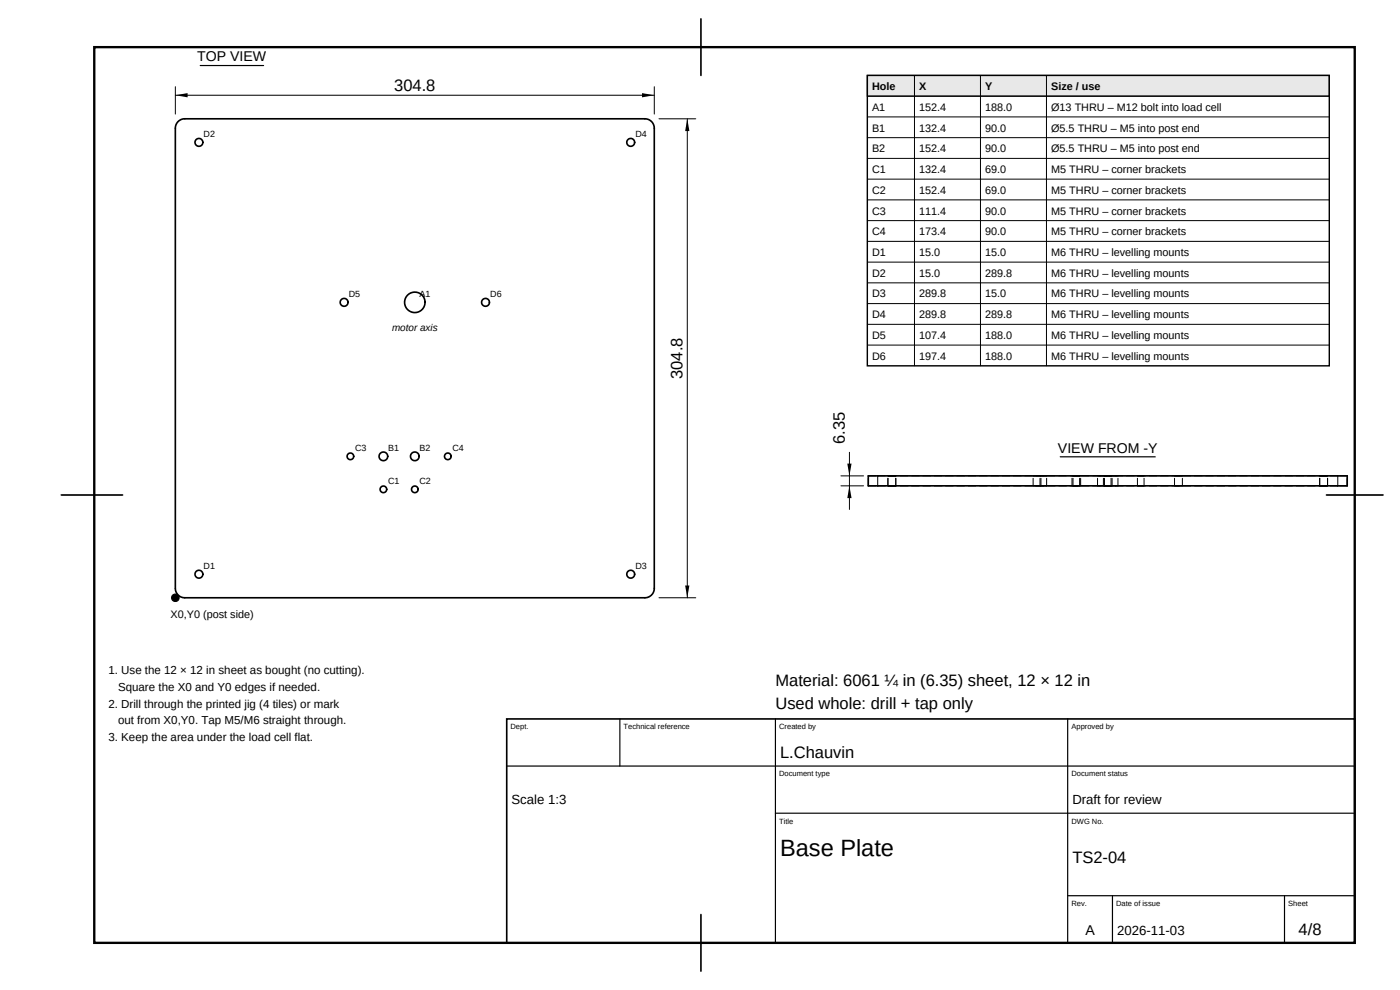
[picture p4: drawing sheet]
<svg xmlns="http://www.w3.org/2000/svg" width="297mm" height="210mm" viewBox="0 0 297 210" stroke-linecap="round" stroke-linejoin="round" font-family="sans-serif">
<defs><g id="words">
<text font-size="5" x="165.5" y="181.5">Base Plate</text>
<g font-size="3.5">
<text x="83.6" y="19.2">304.8</text>
<text x="144.8" y="80.4" transform="rotate(-90 144.8 80.4)">304.8</text>
<text x="179.2" y="94.2" transform="rotate(-90 179.2 94.2)">6.35</text>
<text x="164.5" y="145.5">Material: 6061 ¼ in (6.35) sheet, 12 × 12 in</text>
<text x="164.5" y="150.5">Used whole: drill + tap only</text>
<text x="165.5" y="160.7">L.Chauvin</text>
<text x="227.5" y="183">TS2-04</text>
<text x="275.5" y="198.4">4/8</text>
</g>
<g font-size="3">
<text x="41.8" y="13">TOP VIEW</text>
<text x="224.4" y="96">VIEW FROM -Y</text>
<text x="230.2" y="198.4">A</text>
</g>
<g font-size="2.8">
<text x="108.5" y="170.5">Scale 1:3</text>
<text x="227.5" y="170.5">Draft for review</text>
<text x="237" y="198.4">2026-11-03</text>
</g>
<g font-size="2.5">
<text x="23" y="143">1. Use the 12 × 12 in sheet as bought (no cutting).</text>
<text x="25" y="146.6">Square the X0 and Y0 edges if needed.</text>
<text x="23" y="150.1">2. Drill through the printed jig (4 tiles) or mark</text>
<text x="25" y="153.7">out from X0,Y0. Tap M5/M6 straight through.</text>
<text x="23" y="157.2">3. Keep the area under the load cell flat.</text>
</g>
<g font-size="2.3">
<text x="185" y="19.1">Hole</text>
<text x="185" y="23.5">A1</text>
<text x="195" y="19.1">X</text>
<text x="195" y="23.5">152.4</text>
<text x="209" y="19.1">Y</text>
<text x="209" y="23.5">188.0</text>
<text x="223" y="19.1">Size / use</text>
<text x="223" y="23.5">Ø13 THRU – M12 bolt into load cell</text>
<text x="185" y="27.9">B1</text>
<text x="195" y="27.9">132.4</text>
<text x="209" y="27.9">90.0</text>
<text x="223" y="27.9">Ø5.5 THRU – M5 into post end</text>
<text x="185" y="32.3">B2</text>
<text x="195" y="32.3">152.4</text>
<text x="209" y="32.3">90.0</text>
<text x="223" y="32.3">Ø5.5 THRU – M5 into post end</text>
<text x="185" y="36.7">C1</text>
<text x="185" y="41.1">C2</text>
<text x="195" y="36.7">132.4</text>
<text x="195" y="41.1">152.4</text>
<text x="209" y="36.7">69.0</text>
<text x="209" y="41.1">69.0</text>
<text x="223" y="36.7">M5 THRU – corner brackets</text>
<text x="223" y="41.1">M5 THRU – corner brackets</text>
<text x="185" y="45.5">C3</text>
<text x="195" y="45.5">111.4</text>
<text x="209" y="45.5">90.0</text>
<text x="223" y="45.5">M5 THRU – corner brackets</text>
<text x="185" y="49.9">C4</text>
<text x="195" y="49.9">173.4</text>
<text x="209" y="49.9">90.0</text>
<text x="223" y="49.9">M5 THRU – corner brackets</text>
<text x="185" y="54.3">D1</text>
<text x="185" y="58.7">D2</text>
<text x="195" y="54.3">15.0</text>
<text x="195" y="58.7">15.0</text>
<text x="209" y="54.3">15.0</text>
<text x="209" y="58.7">289.8</text>
<text x="223" y="54.3">M6 THRU – levelling mounts</text>
<text x="223" y="58.7">M6 THRU – levelling mounts</text>
<text x="185" y="63.1">D3</text>
<text x="195" y="63.1">289.8</text>
<text x="209" y="63.1">15.0</text>
<text x="223" y="63.1">M6 THRU – levelling mounts</text>
<text x="185" y="67.5">D4</text>
<text x="185" y="71.9">D5</text>
<text x="195" y="67.5">289.8</text>
<text x="195" y="71.9">107.4</text>
<text x="209" y="67.5">289.8</text>
<text x="209" y="71.9">188.0</text>
<text x="223" y="67.5">M6 THRU – levelling mounts</text>
<text x="223" y="71.9">M6 THRU – levelling mounts</text>
<text x="185" y="76.3">D6</text>
<text x="195" y="76.3">197.4</text>
<text x="209" y="76.3">188.0</text>
<text x="223" y="76.3">M6 THRU – levelling mounts</text>
<text x="36.2" y="131">X0,Y0 (post side)</text>
</g>
<text font-size="2.1" x="83.2" y="70.1">motor axis</text>
<g font-size="1.9">
<text x="43.2" y="29">D2</text>
<text x="134.8" y="29">D4</text>
<text x="74" y="62.9">D5</text>
<text x="89" y="62.9">A1</text>
<text x="104" y="62.9">D6</text>
<text x="75.3" y="95.6">C3</text>
<text x="82.3" y="95.6">B1</text>
<text x="89" y="95.6">B2</text>
<text x="96" y="95.6">C4</text>
<text x="82.3" y="102.6">C1</text>
<text x="89" y="102.6">C2</text>
<text x="43.2" y="120.6">D1</text>
<text x="134.8" y="120.6">D3</text>
</g>
<g font-size="1.6">
<text x="108.3" y="154.7">Dept.</text>
<text x="132.3" y="154.7">Technical reference</text>
<text x="165.3" y="154.7">Created by</text>
<text x="227.3" y="154.7">Approved by</text>
<text x="165.3" y="164.7">Document type</text>
<text x="227.3" y="164.7">Document status</text>
<text x="165.3" y="174.7">Title</text>
<text x="227.3" y="174.7">DWG No.</text>
<text x="227.3" y="192.2">Rev.</text>
<text x="236.8" y="192.2">Date of issue</text>
<text x="273.3" y="192.2">Sheet</text>
</g>
</g></defs>
<path d="M20 10h267.4v190h-267.4z" fill="none" stroke="#000" stroke-width=".5"/>
<g fill="none" stroke="#000" stroke-width=".35">
<path d="M148.7 4v12M37.8 25.8l.6-.4 .8-.2h97.6a2 2 0 0 1 2 2v97.6a2 2 0 0 1-2 2h-97.6a2 2 0 0 1-2-2v-97.6l.2-.8zM13 105h13M281.4 105h12M107.5 152.5h179.9v47.5h-179.9zM148.7 194v12"/>
<circle cx="42.2" cy="30.2" r=".83"/>
<circle cx="133.8" cy="30.2" r=".83"/>
<circle cx="73" cy="64.1" r=".83"/>
<circle cx="88" cy="64.1" r="2.17"/>
<circle cx="103" cy="64.1" r=".83"/>
<circle cx="74.3" cy="96.8" r=".7"/>
<circle cx="81.3" cy="96.8" r=".92"/>
<circle cx="88" cy="96.8" r=".92"/>
<circle cx="95" cy="96.8" r=".7"/>
<circle cx="81.3" cy="103.8" r=".7"/>
<circle cx="88" cy="103.8" r=".7"/>
<circle cx="42.2" cy="121.8" r=".83"/>
<circle cx="133.8" cy="121.8" r=".83"/>
</g>
<path d="M42.5 13.9h13.4M131.5 152.5v10M164.5 152.5v47.5M226.5 152.5v47.5M107.5 162.5h179.9M164.5 172.5h122.9M226.5 190h60.9M236 190v10M272.5 190v10" fill="none" stroke="#000" stroke-width=".25"/>
<circle cx="37.2" cy="126.8" r=".81" fill="#000" stroke="#000" stroke-width=".21"/>
<path d="M37.2 18.4v5.8M138.8 18.4v5.8M37.2 20.2h101.6M139.8 25.2h7.8M145.8 25.2v101.6M139.8 126.8h7.8" fill="none" stroke="#000" stroke-width=".21"/>
<path d="M37.2 20.2l2.6-.5v.9zM136.2 19.7l2.6 .5-2.6 .4zM145.8 25.2l.4 2.6h-.8zM145.4 124.2h.8l-.4 2.6z" fill="#000"/>
<path d="M184 16h98v4.4h-98z" fill="#e8e8e8" stroke="#000" stroke-width=".25"/>
<path d="M184 16h98v61.6h-98z" fill="none" stroke="#000" stroke-width=".3"/>
<g fill="none" stroke="#000" stroke-width=".21">
<path d="M194 16v61.6M208 16v61.6M222 16v61.6M184 20.4h98M184 24.8h98M184 29.2h98M184 33.6h98M184 38h98M184 42.4h98M184 46.8h98M184 51.2h98M184 55.6h98"/>
<path d="M184 60h98M184 64.4h98M184 68.8h98M184 73.2h98M180.2 95.9v12.2M178.4 103.1h4.8M178.4 100.9h4.8M186.2 100.9v2.2M283.8 100.9v2.2"/>
</g>
<g fill="none" stroke="#000" stroke-width=".21" stroke-dasharray="1.6 .8">
<path d="M184.2 103.1v-2.2M184.2 100.9h2M184.2 103.1h2M186.2 100.9h97.6M186.2 103.1h97.6M188.4 100.9h1.6M188.4 103.1h1.6M188.4 103.1v-2.2M190 100.9h-1.6M190 103.1h-1.6M190 103.1v-2.2M219.2 100.9h1.6"/>
<path d="M219.2 103.1h1.6M219.2 103.1v-2.2M220.6 100.9h1.4M220.6 103.1h1.4M220.6 103.1v-2.2M220.8 100.9h-1.6M220.8 103.1h-1.6M220.8 103.1v-2.2M222 100.9h-1.4M222 103.1h-1.4M222 103.1v-2.2M227.4 100.9h1.9"/>
<path d="M227.4 103.1h1.9M227.4 103.1v-2.2M227.6 100.9h1.4M227.6 103.1h1.4M227.6 103.1v-2.2M229 100.9h-1.4M229 103.1h-1.4M229 103.1v-2.2M229.3 100.9h-1.9M229.3 103.1h-1.9M229.3 103.1v-2.2M232.8 100.9h4.4"/>
<path d="M232.8 103.1h4.4M232.8 103.1v-2.2M234.1 100.9h1.8M234.1 103.1h1.8M234.1 103.1v-2.2M234.3 100.9h1.4M234.3 103.1h1.4M234.3 103.1v-2.2M235.7 100.9h-1.4M235.7 103.1h-1.4M235.7 103.1v-2.2M235.9 100.9h-1.8"/>
<path d="M235.9 103.1h-1.8M235.9 103.1v-2.2M237.2 100.9h-4.4M237.2 103.1h-4.4M237.2 103.1v-2.2M241.3 100.9h1.4M241.3 103.1h1.4M241.3 103.1v-2.2M242.7 100.9h-1.4M242.7 103.1h-1.4M242.7 103.1v-2.2M249.2 100.9h1.6"/>
<path d="M249.2 103.1h1.6M249.2 103.1v-2.2M250.8 100.9h-1.6M250.8 103.1h-1.6M250.8 103.1v-2.2M280 100.9h1.6M280 103.1h1.6M280 103.1v-2.2M281.6 100.9h-1.6M281.6 103.1h-1.6M281.6 103.1v-2.2M285.8 100.9h-2"/>
<path d="M285.8 103.1h-2M285.8 103.1v-2.2"/>
</g>
<path d="M184.2 100.9h101.6v2.2h-101.6z" fill="none" stroke="#000" stroke-width=".35"/>
<path d="M224.9 96.9h20.2" fill="none" stroke="#000" stroke-width=".25"/>
<path d="M180.2 103.1l.4 2.6h-.9zM179.7 98.3h.9l-.4 2.6z" fill="#000"/>
<use href="#words"/>
</svg>
